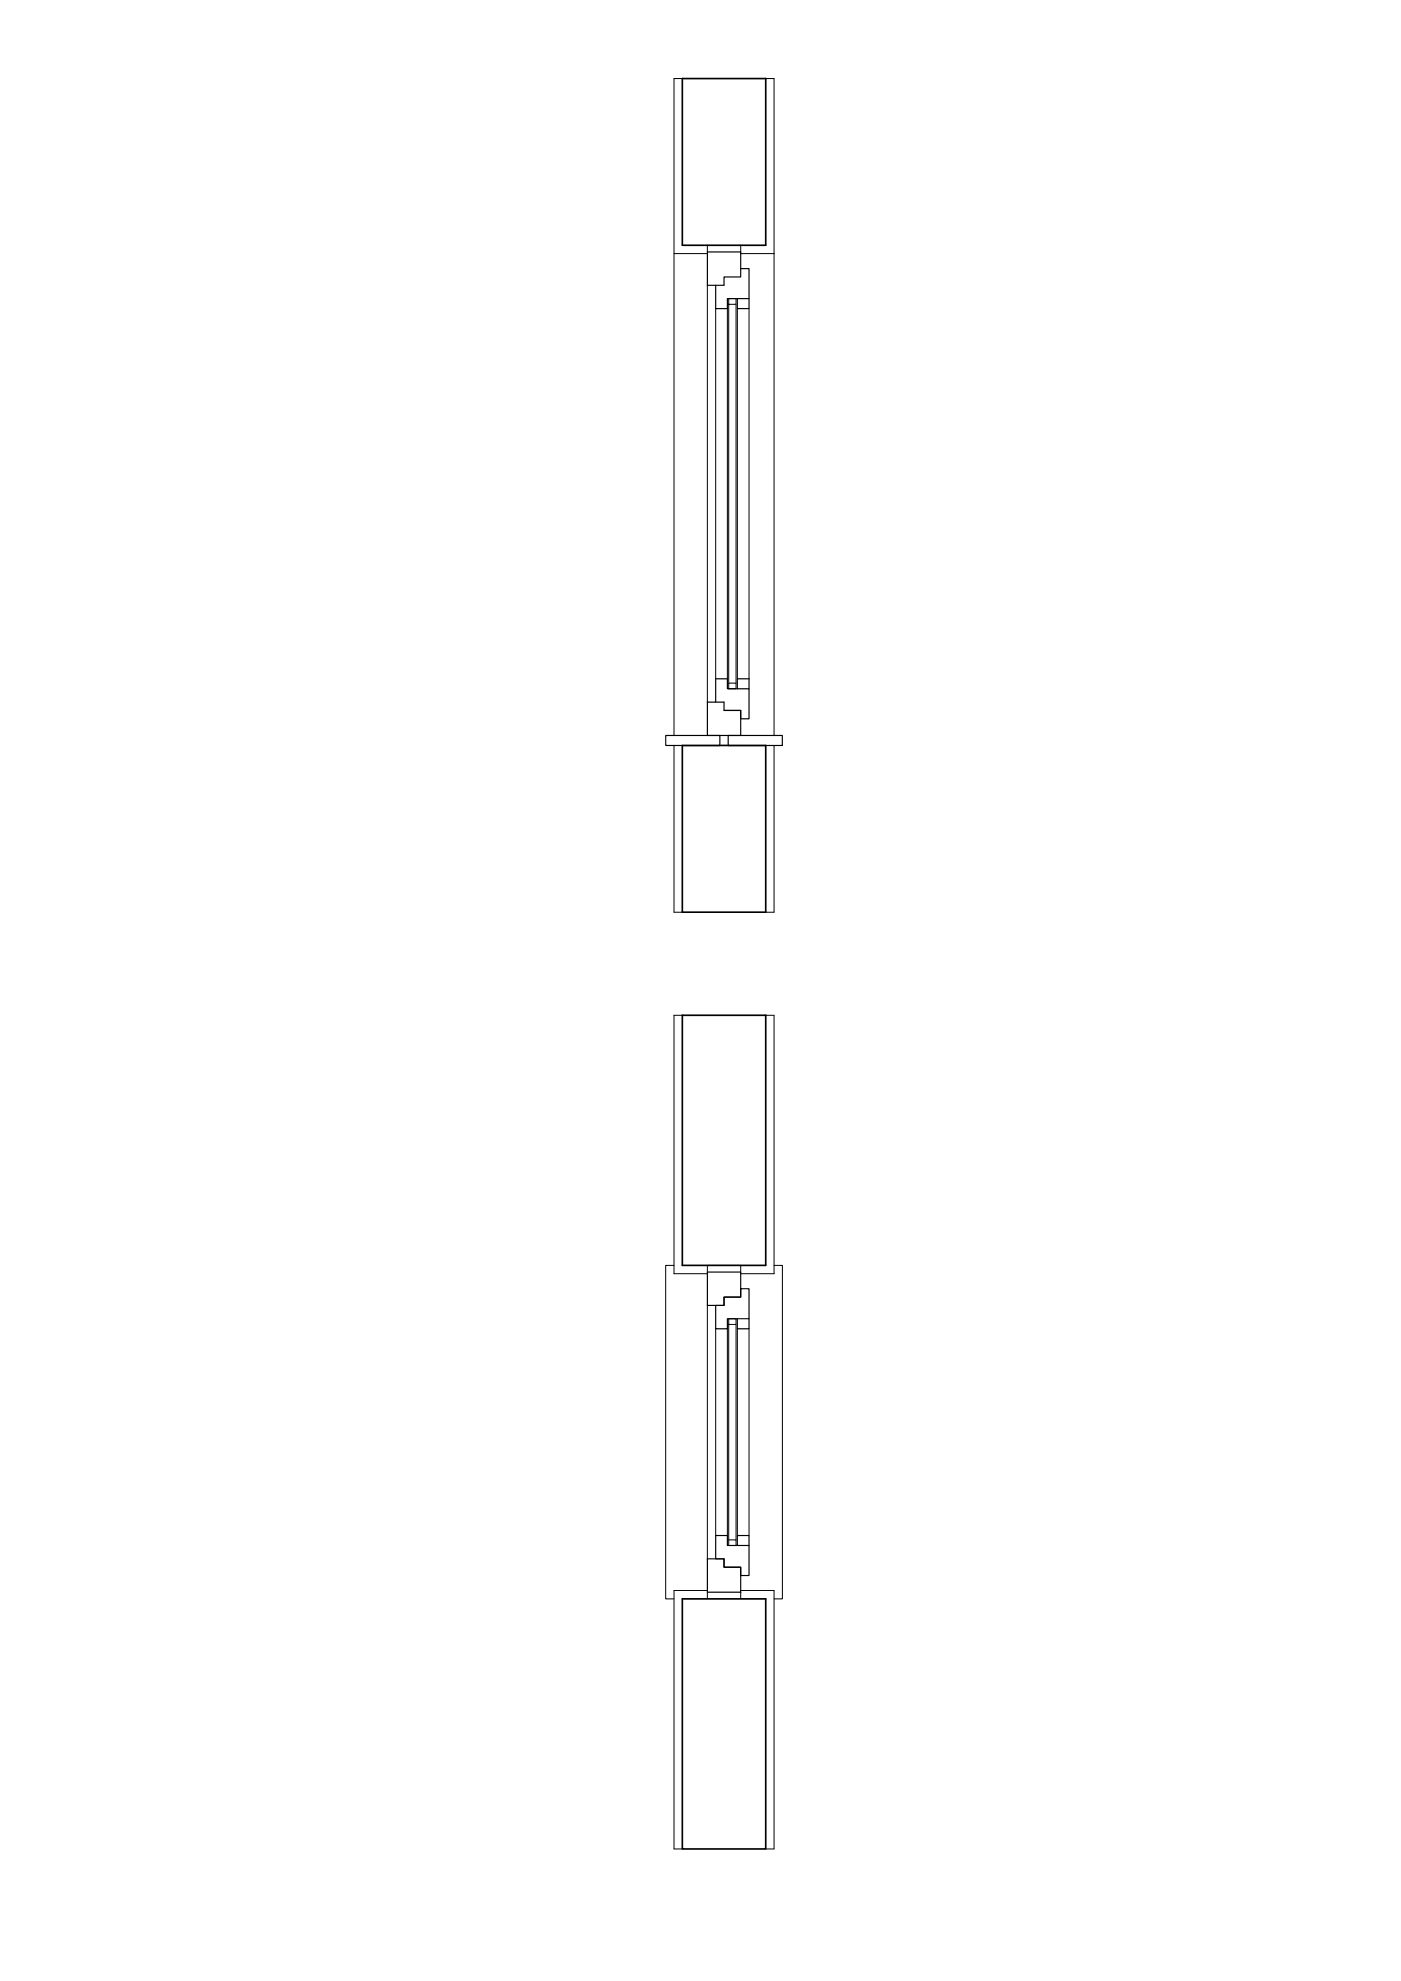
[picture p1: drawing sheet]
<svg xmlns="http://www.w3.org/2000/svg" width="420mm" height="594mm" viewBox="0 0 420 594" stroke-linecap="round" stroke-linejoin="round" font-family="sans-serif">
<!-- layer: SEZ. 0.5 -->
<path d="M204.6 23.6h25v50h-25zM204.6 223.6h25v50h-25zM204.6 304.5h25v75h-25zM204.6 479.5h25v75h-25z" fill="none" stroke="#000" stroke-width=".5"/>
<!-- layer: SEZ 0.25 -->
<g fill="none" stroke="#000" stroke-width=".3">
<path d="M204.6 23.6h-2.5v52.5h10M229.6 23.6h2.5v52.5h-10M212.1 73.6v2M222.1 73.6v2M218.1 92.6v111M218.5 89.6h2.2v1.7h-2.2zM218.5 91.3v113.6M220.7 91.3v113.6M221.1 92.6v111M218.5 204.9h2.2v1.7h-2.2zM202.1 223.6v50h2.5M232.1 223.6v50h-2.5"/>
<path d="M204.6 304.5h-2.5v77.5h10M229.6 304.5h2.5v77.5h-10M212.1 381.5v-2h10v2M218.1 398.5v62M218.5 395.5h2.2v1.7h-2.2zM218.5 397.2v64.6M220.7 397.2v64.6M221.1 398.5v62M212.1 477h-10v77.5h2.5M212.1 477.5v2M218.5 461.8h2.2v1.7h-2.2zM222.1 477h10v77.5h-2.5"/>
<path d="M222.1 477.5v2"/>
</g>
<!-- layer: PROIET 0.13 -->
<path d="M202.1 76.1v144.5M232.1 76.1v144.5M212.1 85.6v125M214.6 92.6v111M224.6 92.6v111M202.1 379.5h-2.5v100h2.5M232.1 379.5h2.5v100h-2.5M212.1 391.5v76M214.6 398.5v62M224.6 398.5v62" fill="none" stroke="#000" stroke-width=".3"/>
<!-- layer: SEZ 0.35 -->
<g fill="none" stroke="#000" stroke-width=".35">
<path d="M212.1 75.6h10v7.5h-5v2.5h-5zM221.1 89.6v3h3.5v-3M222.1 80.6h2.5v9h-6.5v3h-3.5v-7M212.1 210.6h5v2.5h5v7.5h-10zM214.6 210.6v-7h3.5v3h6.5v9h-2.5v-2.5h-5M221.1 206.6v-3h3.5v3M199.7 220.6h16.2v3h-16.2zM218.4 220.6h16.2v3h-16.2zM212.1 381.5h10v7.5h-5v2.5h-5zM214.6 391.5h2.5v-2.5h5v-2.5h2.5v9h-6.5v3h-3.5zM221.1 395.5v3h3.5v-3M212.1 467.5h5v2.5h5v7.5h-10z"/>
<path d="M214.6 460.5h3.5v3h6.5v9h-2.5v-2.5h-5v-2.5h-2.5zM221.1 463.5v-3h3.5v3"/>
</g>
</svg>
